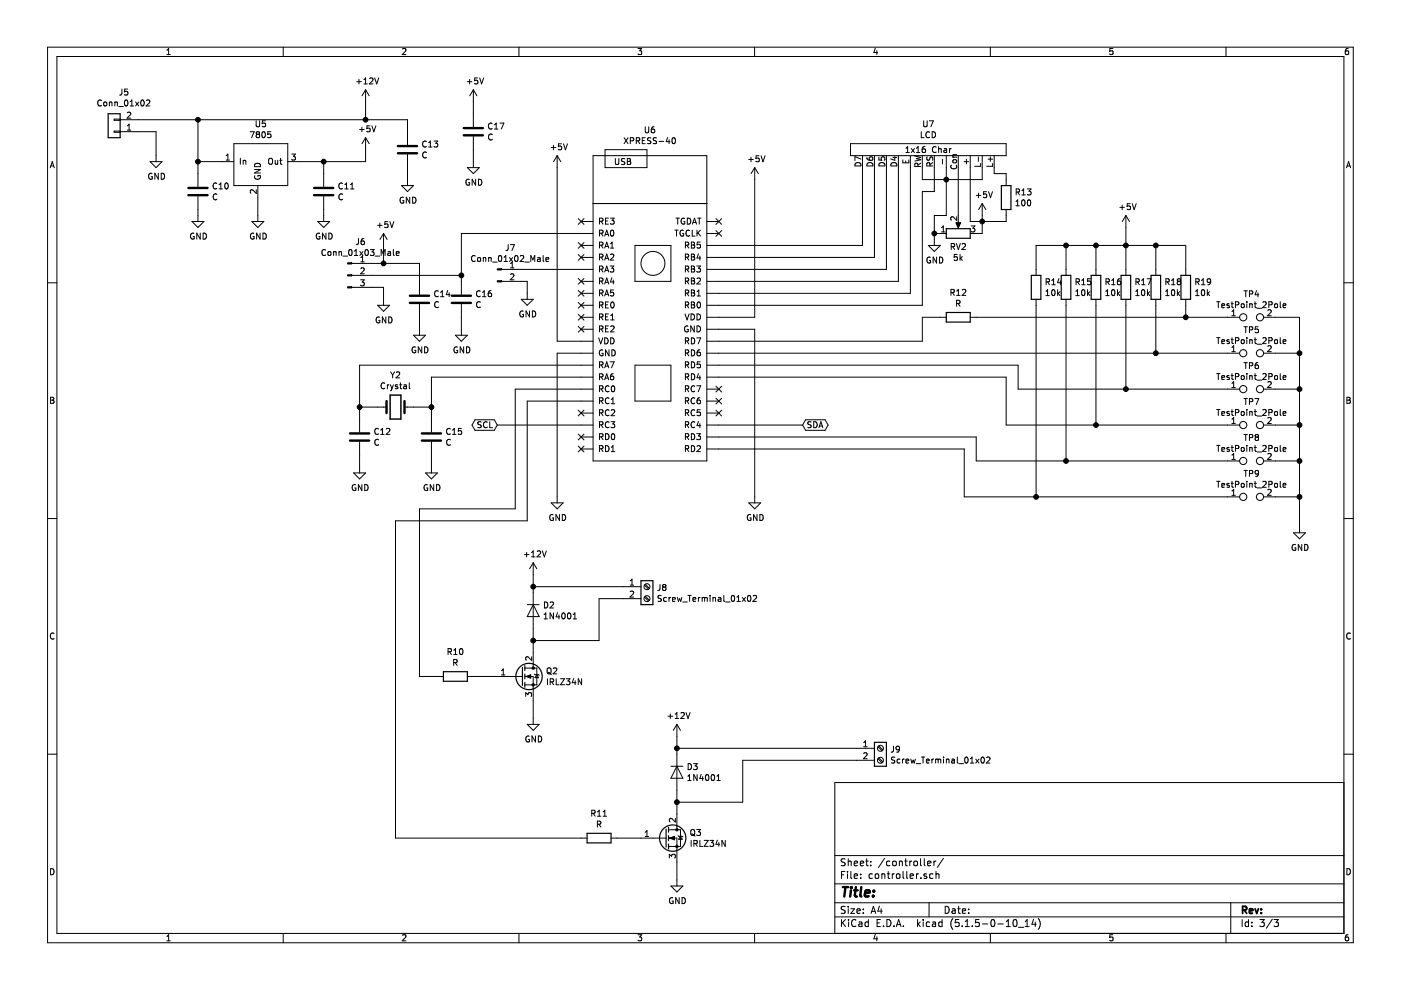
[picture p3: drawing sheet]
<svg xmlns="http://www.w3.org/2000/svg" width="297mm" height="210mm" viewBox="0 0 297 210" stroke-linecap="round" stroke-linejoin="round" font-family="sans-serif">
<path d="M.1 0h297v209.9h-297z" fill-rule="evenodd" fill="#fff" stroke="#fff" stroke-width=".21"/>
<g fill="none" stroke="#000" stroke-width=".21">
<path d="M10.1 10h276.8v189.9h-276.8zM12.1 12h272.8v185.9h-272.8zM25.9 18.9v.9l-.2 .3-.3 .1M27 18.9h-.5l-.1 .6 .5-.1 .2 .2v.3l-.2 .3-.5-.2M35.4 11.6h.7M35.4 10.6l.4-.3v1.3M60 10v2M75.6 17.3h1M76.1 16.8v1M77.2 16.9l.3-.4v1.3M77.2 17.8h.7M77.5 19v6.4"/>
<path d="M77.5 19l-.8 1.3M77.5 19l.8 1.3M78.4 16.7l.5-.2 .2 .4-.8 .9h.8M79.4 16.5l.5 1.3 .4-1.3M85.3 10.4l.5-.1 .3 .3-.8 1h.8M99.1 17.3h1M99.6 16.8v1M100.4 19v7.9M100.4 19l-.8 1.3M100.4 19l.7 1.3M101.3 16.5h-.6l-.1 .6 .2-.1 .4 .1 .1 .6-.2 .1-.5-.1M101.7 16.5l.4 1.3 .4-1.3"/>
<path d="M110 10v2M135.3 10.3h.8l-.5 .5 .4 .1v.5l-.2 .2-.5-.2M160 10v2M185.6 10.2l-.3 .9h.8M185.9 10.7v.9M210 10v2M235.9 10.3h-.6v.6l.6-.1v.6l-.1 .2-.5-.2M259.9 10v2M285.9 10.3h-.4l-.2 .3-.1 .7 .3 .3 .4-.2v-.6h-.4l-.3 .2M10.6 35.6l.5-1.3 .4 1.3M10.7 35.2h.7M21.5 21.3a.56 .56 0 0 0-.7 .1 .56 .56 0 0 0 0 .8l.3 .3 .4-.2"/>
<path d="M22.1 21.7l.3-.1 .3 .3-.2 .5-.5-.1zM23.2 21.8l.5-.1v.8M23.2 21.6v.9M24.2 25.3h1.3v.2h-1.3zM24.2 27.8h1.3v.3h-1.3zM24.4 21.8l.4-.1 .1 .8M24.4 21.6v.9M25.2 22.6h1M25.5 27.9h7.6v6.4M25.5 25.4h60.9v5.3M26.5 21.3l.2-.1a.67 .67 0 0 1 .4 .6 .67 .67 0 0 1-.4 .7l-.3-.5zM27 27.6h.7"/>
<path d="M27 26.7l.4-.4v1.3M27 23.9l.5-.1 .2 .3-.8 1h.8M27.6 22.5h.7M27.6 21.6l.4-.4v1.3M28.7 21.6l.7 .9M29.4 21.6l-.7 .9M30 21.3l.1-.1a.67 .67 0 0 1 .5 .6 .67 .67 0 0 1-.5 .7l-.3-.5zM31.1 21.3l.4-.1 .3 .4-.8 .9h.8M31.8 34.3h2.6l-1.3 1.2zM32.2 36.8a.59 .59 0 0 0-.7 .6 .59 .59 0 0 0 .7 .6l.1-.5h-.3M33.6 36.7v1.3l-.8-1.3v1.3M34.2 36.7a.64 .64 0 0 1 .7 .7 .64 .64 0 0 1-.7 .6z"/>
<path d="M42 34.3h7.6M42 25.4v14.2M46 38.9a.56 .56 0 0 0-.8 .5 .56 .56 0 0 0 .8 .5M46.4 39.1l.4-.3v1.3M47.8 38.9l.2-.1a.67 .67 0 0 1 .4 .6 .67 .67 0 0 1-.4 .7 .83 .83 0 0 1-.2-1.2zM47.9 33.9h.8M47.9 33l.4-.3v1.2M49.6 30.5h11.4v8.8h-11.4zM51 33.6v1.2M51.6 34v.8M51.6 34.1l.4-.1 .1 .8M53 27.9h.9l-.6 1.3"/>
<path d="M54 35.9h1.2l-1.2 .8h1.2M54 37.3a.57 .57 0 0 0 .6 .7 .57 .57 0 0 0 .5-.8h-.4v.3M54.1 34.7a.67 .67 0 0 1 .8 0 .67 .67 0 0 1 .3 .6h-1.2zM54.3 25.6v1.1l.3 .2 .3-.1 .1-.1v-1.1M54.6 28.5l-.3-.3 .3-.3 .4 .2v.3l-.2 .1M54.6 28.5l-.3 .2v.3l.3 .2 .3-.1 .1-.1v-.4l-.2-.1M54.6 28.5h.2M54.7 39.3v7.7M55.7 28.1l.1-.2a.67 .67 0 0 1 .5 .7 .67 .67 0 0 1-.5 .6l-.3-.5zM56.3 25.6h-.6l-.1 .6 .2-.1 .5 .1v.6l-.2 .1-.5-.1M57 33.7l.3-.1a.44 .44 0 0 1 .5 .4l-.1 .7-.4 .1-.3-.1zM57.4 27.9h-.6l-.1 .6 .2-.1 .5 .1v.6l-.2 .1-.5-.1"/>
<path d="M58.3 34l.1 .8 .5-.1M58.9 34v.8M59.3 34h.5M59.5 33.6v1.1l.3 .1M61.8 32.7h.8l-.4 .5 .4 .1v.4l-.2 .2-.6-.1M68.6 34.3v5.3M72.6 38.9a.56 .56 0 0 0-.8 .5 .56 .56 0 0 0 .8 .5M73.1 39.1l.4-.3v1.3M74.3 39.1l.4-.3v1.3M76.2 27.5h1M76.7 27v.9M77.5 29.2v5.1h-16.5"/>
<path d="M77.5 29.2l-.8 1.3M77.5 29.2l.8 1.3M78.4 26.7h-.6v.6l.1-.1h.5v.6l-.2 .1-.4-.1M78.9 26.7l.4 1.2 .4-1.2M85.1 39.3h2.6l-1.3 1.3zM86.4 32.7v6.6M90.4 30a.56 .56 0 0 0-.8 .5 .56 .56 0 0 0 .8 .5M90.4 32.3a.56 .56 0 0 0-.8 .5 .56 .56 0 0 0 .8 .6M90.9 30.3l.3-.4v1.3M90.9 31.2h.7M92 29.9h.8l-.4 .5 .3 .1 .1 .4-.2 .3-.6-.2M99.1 35.5h2.5l-1.2 1.3z"/>
<path d="M99.5 38.1a.59 .59 0 0 0-.7 .5 .59 .59 0 0 0 .7 .6l.1-.5h-.3M100.4 28.9v6.6M100.8 38v1.3l-.7-1.3v1.3M101.4 38a.64 .64 0 0 1 .8 .6 .64 .64 0 0 1-.8 .7zM104.3 26.2a.56 .56 0 0 0-.7 .5 .56 .56 0 0 0 .7 .5M104.4 28.5a.56 .56 0 0 0-.8 .5 .56 .56 0 0 0 .8 .5M104.8 27.4h.8M104.8 26.5l.4-.4v1.3M106 26.1h.8l-.5 1.3M116.9 31.3h.9M117.3 30.8v1M118.1 33l-.7 1.3"/>
<path d="M118.1 33v39.3h7.6M118.1 33l.8 1.3M119 30.5h-.6v.6l.2-.1h.4v.6l-.1 .2-.5-.2M119.5 30.5l.4 1.3 .4-1.3M125.7 33h24.2v64.7h-24.2zM128.3 31.7h8.9v3.8h-8.9zM130.5 33.6v1.1l.2 .2 .4-.1 .1-.1v-1.1M132.3 29.2l.9 1.3M132.5 33.7l-.5-.1-.3 .3 .2 .3 .5 .2v.4h-.7M133 33.6h.4l.3 .3-.3 .3 .3 .2-.1 .4-.6 .1zM133 34.2h.4M133.2 29.2l-.9 1.3"/>
<path d="M133.6 29.9l.7-.1v-.5l-.7-.1v1.3M134.9 29.9l.7-.1v-.5l-.7-.1v1.3M135.2 29.9l.4 .6M136.2 29.8h.4M136.8 29.2h-.6v1.3h.6M136.8 26.9v1l.3 .3 .3-.1 .1-.2v-1M138 29.3l-.5-.1-.2 .1 .1 .5 .5 .1 .1 .3-.2 .3-.5-.1M138.7 26.9h-.2a.79 .79 0 0 0-.2 1.3l.5-.2v-.5l-.5-.1-.2 .2M139.2 29.3l-.5-.1-.2 .1v.4l.6 .2 .1 .3-.2 .3-.5-.1M139.8 30h.9M141.6 29.1l-.3 .9h.7M141.9 29.6v.9"/>
<path d="M142.6 29.3l.2-.1a.67 .67 0 0 1 .4 .6 .67 .67 0 0 1-.4 .7l-.3-.5zM158.7 33.8h1M159.2 33.3v1M160 35.5v31.8h-10.1M160 35.5l-.7 1.3M160 35.5l.8 1.3M160.9 33h-.6v.6l.1-.1 .5 .1v.6l-.1 .1-.5-.1M161.4 33l.4 1.3 .4-1.3M180.3 30.5h33v2.5h-33zM181.3 34.7a.68 .68 0 0 1 .8-.2 .68 .68 0 0 1 .4 .7h-1.2zM182.5 33.7l-1.2-.5v.8M182.9 33v19h-33"/>
<path d="M183.8 33.4l.1 .4 .5 .2 .6-.1v-.5l-.2-.1-.4 .1-.1 .3 .2 .3M183.9 34.7a.68 .68 0 0 1 .7-.2 .68 .68 0 0 1 .5 .7h-1.3zM185.4 33v21.6h-35.5M186.3 33.3v.6l.6 .1-.1-.5 .3-.2h.3l.2 .2-.1 .5M186.4 34.7a.68 .68 0 0 1 .8-.2 .68 .68 0 0 1 .4 .7h-1.3zM187.9 33v24.1h-38M189 34.7a.68 .68 0 0 1 .7-.2 .68 .68 0 0 1 .4 .7h-1.2zM189.3 33.4h.8M189.7 33.2v.8l-.9-.3M190.5 33v26.7h-40.6M191.4 33.9v.6h1.3v-.6M192 34.1v.4"/>
<path d="M192.1 32.3h.7M192.1 31.4l.3-.3v1.2M193 33v29.2h-43.1M193.2 31.5l.7 .8M193.9 31.5l-.7 .8M194 33.1l1.2 .3-.9 .2 .9 .3-1.2 .3M194.3 32.3h.7M194.3 31.4l.4-.3v1.2M194.6 35.3v-.6h-.5l-.1 .6h1.2M195.2 34.6l-.6 .4M195.3 27.9v1.3h.6M195.6 33v5.1h12.6v-5.1"/>
<path d="M195.8 25.6v1.1l.3 .2 .3-.1 .2-.1v-1.1M196.1 31.1h-.2a.79 .79 0 0 0-.1 1.2l.4-.1v-.5l-.4-.1-.3 .2M196.6 33.3l-.1 .4 .1 .2h.5l.1-.5 .3-.1 .3 .2-.1 .5M197.1 25.6h.8l-.5 1.3M197.1 28.1a.56 .56 0 0 0-.8 .5 .56 .56 0 0 0 .8 .5M197.2 35.2l-.1-.7h-.5l-.1 .7h1.3M197.6 27.9a.64 .64 0 0 1 .8 .7 .64 .64 0 0 1-.8 .6zM197.8 34.5l-.6 .4M198.1 33v7.6h-2.5v24.1h-45.7M198.5 31.2a.56 .56 0 0 0-.8 .5 .56 .56 0 0 0 .8 .5M199 31.1v1.2M199 31.6h.5l.1 .7"/>
<path d="M199.8 33.8v1M200.2 31.6h.5v.7M200.6 33v12.7h-2.5v6.3M200.7 31.8l-.6 .2 .2 .3h.4M201.3 31.5v.8M201.7 31.5l-.4 .2M201.7 35a.58 .58 0 0 0 .5 .8 .58 .58 0 0 0 .6-.7l-.1-.1M202 33.3h.8M202.1 34l.5-.1 .2 .4-.2 .2h-.4l-.2-.2zM202.8 32.8h-.7v.5M203.2 33v15M204.4 34.3h1"/>
<path d="M204.9 33.8v1M205.7 33v14h7.6v-2.6M207.4 33.3v.9M207.9 34.7v.6h-1.3M209.5 33.7h1M210 33.3v.9M210.5 34.7v.6h-1.3M210.8 33v3.8h2.5v2.5M285.5 35.6l.4-1.3 .5 1.3M285.6 35.2h.6M10.1 60h2M40.7 47h2.5l-1.2 1.2z"/>
<path d="M41.1 49.5a.59 .59 0 0 0-.7 .6 .59 .59 0 0 0 .7 .5l.1-.4h-.3M42 41.6v5.4M42.5 49.4v1.3l-.8-1.3v1.3M43.1 49.4a.64 .64 0 0 1 .7 .7 .64 .64 0 0 1-.7 .6zM46 41.2a.56 .56 0 0 0-.8 .5 .56 .56 0 0 0 .8 .5M46.4 40.1h.8M53.4 47h2.5l-1.2 1.2zM53.8 49.5a.59 .59 0 0 0-.7 .6 .59 .59 0 0 0 .7 .5l.1-.4h-.3M54.3 40.2v.8l-.9-.8-.3 .3 .1 .5M55.1 49.4v1.3l-.7-1.3v1.3M55.8 49.4a.64 .64 0 0 1 .7 .7 .64 .64 0 0 1-.7 .6zM67.4 47h2.5l-1.3 1.2z"/>
<path d="M67.8 49.5a.59 .59 0 0 0-.8 .6 .59 .59 0 0 0 .8 .5v-.4h-.2M68.6 41.6v5.4M69 53a.58 .58 0 0 0-.8 .5 .58 .58 0 0 0 .8 .6v-.1M69.1 49.4v1.3l-.7-1.3v1.3M69.6 53.5l.1-.2 .4 .2-.1 .6-.4-.1zM69.7 49.4a.64 .64 0 0 1 .7 .7 .64 .64 0 0 1-.7 .6zM70.7 53.5l.5-.1 .1 .8M70.7 53.3v.9M71.9 53.3v.9M71.9 53.5l.5-.1v.8M72.6 41.2a.56 .56 0 0 0-.8 .5 .56 .56 0 0 0 .8 .5M72.7 54.3h1"/>
<path d="M73.1 40.1h.7M74 53l.2-.1a.69 .69 0 0 1 .5 .6 .69 .69 0 0 1-.5 .7l-.3-.5zM74.3 40.1h.7M74.6 58.4h23.2M74.6 55.8h14.3v6.6M75.1 54.2h.8M75.1 53.3l.4-.4v1.3M76 50.6v.9l-.2 .3-.3 .1M76.3 53.3l.7 .9M76.4 59.3h.8l-.4 .5 .4 .1v.5l-.2 .2-.6-.1M76.5 56.9l.5-.1 .2 .3-.8 1h.8M76.5 55.5h.7"/>
<path d="M76.5 54.6l.4-.4v1.3M77 53.3l-.7 .9M77.2 50.6h-.3a.79 .79 0 0 0-.1 1.3l.4-.1 .1-.5-.3-.2h-.2l-.3 .2M77.5 53l.2-.1a.67 .67 0 0 1 .4 .6 .67 .67 0 0 1-.4 .7l-.3-.5zM78.5 52.9h.8l-.4 .5 .3 .1 .1 .4-.2 .3-.6-.2M79.5 54.3h1M80 47.8h1M80.5 47.3v1M80.8 54.2v-1.3l.4 .9 .4-.9v1.3M81.3 49.5l.8 1.3M81.3 49.5l-.7 1.3M81.3 49.5v6.3"/>
<path d="M82.2 47h-.6v.6l.2-.1h.4v.6l-.1 .2-.5-.2M82.3 53.4h.4l.1 .8M82.7 47l.4 1.3 .4-1.3M82.8 53.6l-.6 .3 .1 .2h.5M83.4 52.9v1.1l.2 .2M84 53.7l.6-.1v-.2l-.4-.1-.2 .2 .1 .6h.5M85.5 41.9a.59 .59 0 0 0-.7 .6 .59 .59 0 0 0 .7 .5l.1-.5h-.2M86.9 41.8v1.3l-.8-1.3v1.3M87.5 41.8a.64 .64 0 0 1 .7 .6 .64 .64 0 0 1-.7 .7zM100.8 54.3a.58 .58 0 0 0-.8 .5 .58 .58 0 0 0 .7 .6l.1-.1M101.3 54.7l.2-.1 .4 .1-.1 .7-.5-.1zM102.5 54.7h.4l.1 .7"/>
<path d="M102.5 54.6v.8M103.6 54.7h.5v.7M103.6 54.6v.8M104.4 55.6h1M105.8 54.3l.2-.1a.69 .69 0 0 1 .4 .6 .69 .69 0 0 1-.4 .6l-.3-.4zM106.3 59.7h5.5v3.8M106.3 57.1h19.4M106.9 55.4h.7M106.9 54.5l.3-.3v1.2M107.7 51.9v.9l-.1 .3h-.3M108 54.6l.7 .8M108.2 58.2l.5-.1 .3 .3-.8 .9h.8"/>
<path d="M108.2 56.8h.8M108.2 55.9l.4-.4v1.3M108.2 51.9h.9l-.6 1.2M108.7 54.6l-.7 .8M109.2 54.3l.2-.1a.67 .67 0 0 1 .4 .6 .67 .67 0 0 1-.4 .6l-.3-.4zM110.3 54.3l.5-.1 .2 .3-.7 .9h.7M111.3 55.6h.9M112.5 55.4v-1.2l.5 .9 .4-.9v1.2M114 54.7h.5v.7M114.5 54.9l-.6 .2 .1 .3h.5M115.2 54.2v1.1l.1 .1M115.7 55l.7-.1-.1-.2-.4-.1-.2 .2 .1 .6h.5"/>
<path d="M122.6 46.4l1.2 1.2M122.6 51.4l1.2 1.2M122.6 54l1.2 1.2M122.6 59l1.2 1.3M123.2 59.7h2.5M123.2 52h2.5M123.2 54.6h2.5M123.2 47h2.5M123.8 54l-1.2 1.2M123.8 46.4l-1.2 1.2M123.8 51.4l-1.2 1.2M123.8 59l-1.2 1.3"/>
<path d="M125.7 43.2h24.2M125.7 49.5h-27.9v12.9M127.1 54.5l.7-.1v-.4l-.7-.1v1.2M127.1 59.6l.7-.1v-.4l-.7-.2v1.3M127.1 46.9l.7-.1v-.4l-.7-.1v1.2M127.1 49.5l.7-.2v-.4l-.7-.1v1.3M127.1 52l.7-.1v-.4l-.7-.2v1.3M127.1 57.1l.7-.1v-.5l-.7-.1v1.3M127.4 49.5l.5 .6M127.4 52l.5 .6M127.4 54.5l.5 .6M127.4 57.1l.5 .6"/>
<path d="M127.4 59.6l.5 .6M127.4 46.9l.5 .6M128.2 50.1l.4-1.3 .5 1.3M128.2 52.6l.4-1.3 .5 1.3M128.2 55.1l.4-1.2 .5 1.2M128.2 57.7l.4-1.3 .5 1.3M128.3 49.7h.6M128.3 52.2h.6M128.3 54.8h.6M128.3 57.3h.6M128.3 59.9h.6M128.4 46.9h.4"/>
<path d="M129 46.3h-.6v1.2h.6M129.4 56.4h.7l-.4 .5 .4 .1v.5l-.2 .2-.5-.2M129.4 51.7l.4-.4v1.3M129.4 54l.5-.1 .2 .3-.7 .9h.7M129.4 52.6h.7M129.4 46.3h.8l-.4 .4 .3 .2 .1 .4-.2 .2-.6-.1M129.6 48.9l.1-.1a.69 .69 0 0 1 .5 .6 .69 .69 0 0 1-.5 .7l-.3-.5zM129.7 58.9l-.3 .9h.8M130 59.4v.8M134.6 52h7.6v7.7h-7.6zM143.1 48.8h.7M143.3 46.3h.7"/>
<path d="M143.4 48.8v1.3M143.7 46.3v1.2M144.9 48.9a.59 .59 0 0 0-.7 .5 .59 .59 0 0 0 .7 .6l.1-.5h-.3M145.1 46.3a.57 .57 0 0 0-.7 .6 .57 .57 0 0 0 .8 .5v-.4h-.2M145.3 59.6h.6l.1-.5-.7-.2v1.3M145.3 52l.6-.1 .1-.4-.7-.2v1.3M145.3 54.5h.6l.1-.5-.7-.1v1.2M145.3 57.1l.6-.1 .1-.5-.7-.1v1.3M145.6 59.6l.4 .6M145.6 57.1l.4 .6M145.6 54.5l.4 .6M145.6 52l.4 .6"/>
<path d="M145.7 46.3a.64 .64 0 0 1 .8 .6 .64 .64 0 0 1-.8 .6zM146.2 48.9a.56 .56 0 0 0-.7 .1 .56 .56 0 0 0 0 .8l.3 .3 .4-.2M146.6 51.3l.6 .2v.3l-.2 .1 .3 .3-.1 .3-.6 .1zM146.6 53.9l.6 .1v.4l-.2 .1 .3 .2-.1 .4h-.6zM146.6 56.4l.6 .1v.4l-.2 .1 .3 .2-.1 .4-.6 .1zM146.6 58.9l.6 .2v.3l-.2 .2 .3 .2-.1 .4h-.6zM146.6 59.6h.4M146.6 57h.4M146.6 54.5h.4M146.6 51.9h.4M146.8 48.8v1.3h.6M146.8 47.5l.4-1.2 .5 1.2"/>
<path d="M146.9 47.2h.6M147.7 56.4h.8l-.4 .5 .4 .1v.5l-.2 .2-.6-.2M147.8 48.8v1.3M147.8 59.1l.5-.2 .2 .4-.8 .9h.8M147.9 46.3h.7M148 49.3l.5 .8M148.1 53.8l-.3 .9h.8M148.3 46.3v1.2M148.4 54.3v.8M148.5 51.3h-.6l-.1 .6 .2-.1 .5 .1v.6l-.2 .1-.5-.1M148.5 48.8l-.7 .7M149.9 49.5h2.5"/>
<path d="M149.9 47h2.5M151.8 48.9l1.2 1.2M151.8 46.4l1.2 1.2M153 48.9l-1.2 1.2M153 46.4l-1.2 1.2M196.8 52h2.6l-1.3 1.3zM197.2 54.6a.59 .59 0 0 0-.7 .6 .59 .59 0 0 0 .7 .5l.1-.5h-.2M198.1 49.5h2.5M198.6 54.5v1.3l-.8-1.3v1.3M199.2 54.5a.64 .64 0 0 1 .7 .6 .64 .64 0 0 1-.7 .7zM199.6 49.2h.8M199.6 48.3l.4-.4v1.3"/>
<path d="M201.7 52.3l.6-.1 .1-.1-.1-.3-.6-.2v1.3M202 52.3l.4 .6M202.8 51.6l.4 1.3 .4-1.3M202.8 45.9v.8l-.9-.8-.3 .3 .1 .5M202.9 53.9h-.6v.7l.5-.2 .2 .3v.3l-.2 .2-.5-.1M203.6 53.9v1.3M203.7 54.7l.3 .5M204 51.8l.5-.2 .2 .4-.8 .9h.8M204 54.4l-.4 .5M205.9 47.9h.8l-.4 .5 .3 .1 .1 .4-.3 .3-.5-.2M207 41.4h.9M207.5 40.9v1"/>
<path d="M208.2 43.2v6.3h-2.5M208.2 43.2l-.7 1.2M208.2 43.2l.8 1.2M209.2 40.6h-.6l-.1 .7 .2-.2 .4 .1 .1 .6-.2 .1-.5-.1M209.6 40.6l.4 1.3 .4-1.3M215.4 43.6h.7M215.4 42.7l.4-.3v1.2M215.5 40.7h.6v-.5l-.6-.1v1.2M215.8 40.7l.4 .6M216.6 40.4l.4-.3v1.2M216.6 41.3h.8M216.8 42.4h.1a.67 .67 0 0 1 .5 .6 .67 .67 0 0 1-.5 .6 .83 .83 0 0 1-.1-1.2z"/>
<path d="M217.8 40.1h.8l-.4 .4 .3 .2 .1 .4-.2 .2-.6-.1M217.9 42.5l.2-.1a.69 .69 0 0 1 .4 .6 .69 .69 0 0 1-.4 .6l-.3-.4zM219.7 58.4v-6.4h31.7v6.4M221.8 59.8l.6-.1 .1-.5-.7-.1v1.3M222.1 59.8l.4 .6M223 59.5l.4-.4v1.3M224.5 59l-.3 .9h.8M224.8 59.5v.9M226 52v6.4M228.1 59.8l.7-.1v-.5l-.7-.1v1.3M228.5 59.8l.4 .6M229.3 59.5l.4-.4v1.3"/>
<path d="M231.2 59.1h-.6v.6l.4-.1 .3 .2v.3l-.3 .3-.4-.2M232.4 52v6.4M234.5 59.8l.6-.1 .1-.5-.7-.1v1.3M234.8 59.8l.4 .6M235.7 59.5l.4-.4v1.3M237.4 44h1M237.5 59.1l-.4 .1-.2 .5 .1 .5 .5 .1 .1-.2-.1-.4-.3-.1-.3 .2M237.9 43.5v1M238.7 45.7l-.8 1.3M238.7 45.7v12.7M238.7 45.7l.8 1.3M239.6 43.2h-.6v.6l.1-.1h.5v.6l-.2 .2-.4-.2"/>
<path d="M240.1 43.2l.4 1.3 .4-1.3M240.8 59.8l.7-.1v-.5l-.7-.1v1.3M241.1 59.8l.5 .6M242 59.5l.4-.4v1.3M243.2 59.1h.8l-.5 1.3M245.1 52v6.4M247.2 59.8l.6-.1v-.5l-.6-.1v1.3M247.5 59.8l.4 .6M248.4 59.5l.4-.4v1.3M249.9 59.7h.2M249.9 59.7l-.3-.3 .3-.3h.2l.2 .3-.2 .3M249.9 59.7l-.3 .2 .1 .3 .2 .2 .3-.1 .1-.2v-.2l-.2-.2"/>
<path d="M253.5 59.8l.6-.1 .1-.5-.7-.1v1.3M253.8 59.8l.4 .6M254.7 59.5l.4-.4v1.3M256.7 59.7l-.3 .2-.3-.1-.1-.6 .4-.1 .3 .3-.1 .7-.2 .2-.3 .1M284.9 60h2M74.6 60.9h6.7v3.8M80 64.7h2.6l-1.3 1.3zM80.5 67.3a.59 .59 0 0 0-.8 .5 .59 .59 0 0 0 .8 .6v-.5h-.2M81.8 67.2v1.3l-.7-1.3v1.3M82.4 67.2a.64 .64 0 0 1 .7 .6 .64 .64 0 0 1-.7 .7zM82.8 78.8l.4 .7M83.2 79.5v.6"/>
<path d="M83.7 78.8l-.5 .7M84 79l.5-.2 .2 .4-.7 .9h.7M87.7 71.1h2.5l-1.3 1.2zM88.1 73.6a.59 .59 0 0 0-.7 .6 .59 .59 0 0 0 .7 .6v-.5h-.2M88.9 64.5v6.6M89.4 73.5v1.3l-.7-1.3v1.3M90 73.5a.64 .64 0 0 1 .7 .7 .64 .64 0 0 1-.7 .6zM92.9 61.8a.56 .56 0 0 0-.8 .5 .56 .56 0 0 0 .8 .5M92.9 64.1a.56 .56 0 0 0-.7 .5 .56 .56 0 0 0 .7 .5M93.4 62.9h.7M93.4 62l.4-.4v1.3M94.9 61.6l-.3 .9h.8"/>
<path d="M95.2 62.1v.8M96.6 71.1h2.5l-1.3 1.2zM97 73.6a.59 .59 0 0 0-.8 .6 .59 .59 0 0 0 .8 .6v-.5h-.2M97.8 64.5v6.6M98.3 73.5v1.3l-.7-1.3v1.3M98.9 73.5a.64 .64 0 0 1 .7 .7 .64 .64 0 0 1-.7 .6zM101.8 61.8a.56 .56 0 0 0-.8 .5 .56 .56 0 0 0 .8 .5M101.8 64.1a.56 .56 0 0 0-.8 .5 .56 .56 0 0 0 .8 .5M102.3 62.9h.7M102.3 62l.4-.4v1.3M104.1 61.6l-.4 .2-.2 .4 .1 .6 .5 .1 .1-.2-.1-.5-.3-.1-.3 .3M110.5 63.5h2.6l-1.3 1.2z"/>
<path d="M110.9 66a.59 .59 0 0 0-.7 .6 .59 .59 0 0 0 .7 .5l.1-.4h-.3M112.3 65.9v1.3l-.8-1.3v1.3M112.9 65.9a.64 .64 0 0 1 .7 .7 .64 .64 0 0 1-.7 .6zM122.6 61.6l1.2 1.2M122.6 64.1l1.2 1.2M122.6 66.7l1.2 1.2M122.6 69.2l1.2 1.2M123.2 69.8h2.5M123.2 62.2h2.5M123.2 64.7h2.5M123.2 67.3h2.5M123.8 69.2l-1.2 1.2"/>
<path d="M123.8 61.6l-1.2 1.2M123.8 64.1l-1.2 1.2M123.8 66.7l-1.2 1.2M125.7 74.9h-7.6v31.7M125.7 77.4h-49.5v14.2M125.7 80h-34.2v11.6M126.9 71.6l.5 1.3 .4-1.3M127.1 64.7l.7-.1v-.5l-.7-.1v1.3M127.1 62.1l.7-.1v-.4l-.7-.1v1.3M127.1 67.2l.7-.1v-.4l-.7-.1v1.2M127.1 69.8l.7-.1v-.5l-.7-.1v1.3M127.1 77.4l.7-.1v-.5l-.7-.1v1.3"/>
<path d="M127.1 79.9l.7-.1v-.4l-.7-.1v1.2M127.4 62.1l.5 .7M127.4 79.9l.5 .6M127.4 77.4l.5 .6M127.4 64.7l.5 .6M127.4 67.2l.5 .6M127.4 69.8l.5 .6M127.8 74.3a.57 .57 0 0 0-.7 .5 .57 .57 0 0 0 .8 .5v-.4h-.3M128.2 60.2l.4-1.3 .5 1.3M128.2 62.8l.4-1.3 .5 1.3M128.2 78l.4-1.3 .5 1.3M128.2 71.6a.64 .64 0 0 1 .7 .7 .64 .64 0 0 1-.7 .6z"/>
<path d="M128.3 62.4h.6M128.3 77.6h.6M128.4 64.6h.4M128.4 67.2h.4M128.4 69.7h.4M129 64h-.6v1.3h.6M129 66.6h-.6v1.2h.6M129 69.1h-.6v1.3h.6M129.1 74.2v1.2l-.7-1.2v1.2M129.4 76.7h.8l-.5 1.3M129.5 69.2l.5-.1 .2 .4-.8 .9h.8M129.5 71.6a.64 .64 0 0 1 .7 .7 .64 .64 0 0 1-.7 .6z"/>
<path d="M129.5 67.8h.7M129.5 66.9l.4-.3v1.2M129.6 64.1l.2-.1a.67 .67 0 0 1 .4 .7 .67 .67 0 0 1-.4 .6l-.3-.5zM129.7 74.2a.64 .64 0 0 1 .7 .6 .64 .64 0 0 1-.7 .6zM130 79.3h-.3l-.3 .5 .1 .6 .5 .1v-.7l-.3-.1-.3 .3M130.1 61.5h-.6l-.1 .6 .2-.1h.4l.1 .6-.2 .2-.5-.2M134.6 77.4h7.6v7.6h-7.6zM145.2 66.6l.5 1.2 .4-1.2M145.3 74.8h.6l.1-.5-.7-.1v1.2M145.3 62.1h.6l.1-.5-.7-.1v1.3M145.3 79.9h.6l.1-.5-.7-.1v1.2M145.3 77.4l.6-.1 .1-.5-.7-.1v1.3"/>
<path d="M145.3 64.7l.6-.1 .1-.5-.7-.1v1.3M145.3 72.3l.6-.1 .1-.4-.7-.2v1.3M145.6 64.7l.4 .6M145.6 62.1l.4 .7M145.6 79.9l.4 .6M145.6 77.4l.4 .6M145.6 74.8l.4 .6M145.6 72.3l.4 .6M145.8 69.2a.59 .59 0 0 0-.7 .5 .59 .59 0 0 0 .7 .6l.1-.5h-.2M146.5 66.6a.64 .64 0 0 1 .7 .6 .64 .64 0 0 1-.7 .6zM146.6 74.2a.64 .64 0 0 1 .7 .6 .64 .64 0 0 1-.7 .6zM146.6 64l.6 .1v.4l-.2 .1 .3 .3-.1 .3-.6 .1z"/>
<path d="M146.6 61.5l.6 .1v.4l-.2 .1 .3 .2-.1 .4-.6 .1zM146.6 79.3a.64 .64 0 0 1 .7 .6 .64 .64 0 0 1-.7 .6zM146.6 76.7a.64 .64 0 0 1 .7 .7 .64 .64 0 0 1-.7 .6zM146.6 71.6a.64 .64 0 0 1 .7 .7 .64 .64 0 0 1-.7 .6zM146.6 64.6h.4M146.6 62.1h.4M147.2 69.1v1.3l-.7-1.3v1.3M147.7 71.6h.9l-.6 1.3M147.8 69.1a.64 .64 0 0 1 .7 .6 .64 .64 0 0 1-.7 .7zM147.8 66.6a.64 .64 0 0 1 .7 .6 .64 .64 0 0 1-.7 .6zM147.8 62.8h.7M147.8 61.8l.4-.3v1.3"/>
<path d="M147.9 64.1l.2-.1a.67 .67 0 0 1 .4 .7 .67 .67 0 0 1-.4 .6l-.3-.5zM148.1 79.2l-.3 .9h.8M148.4 74.2h-.2a.79 .79 0 0 0-.2 1.2l.5-.1v-.5l-.5-.1-.2 .2M148.4 79.7v.8M148.5 76.7h-.6l-.1 .6 .2-.1 .5 .1v.6l-.2 .1-.5-.1M149.9 77.4h66v5.1h46.9M149.9 74.9h112.9M149.9 69.8h10.1v36.8M149.9 80h63.4v10.1h49.5M200.6 67.3h-5v5h-45.7M201.6 62h.6l.1-.5-.7-.1v1.2M201.9 62l.4 .6"/>
<path d="M202.8 61.7l.4-.3v1.2M202.8 62.6h.8M202.8 64.3l.7-.1v-.4l-.7-.1v1.2M203.1 64.3l.5 .6M204 61.5l.5-.1 .3 .3-.8 .9h.8M205.7 67.3h57.1M219.7 63.5v41.9M221.8 62.7h.7M221.8 61.8l.3-.4v1.3M223 60.4h.7M223.1 61.5l.2-.1a.69 .69 0 0 1 .4 .6 .69 .69 0 0 1-.4 .7l-.3-.5zM224.2 61.4v1.3"/>
<path d="M224.4 62.2l.3 .5M224.7 61.8l-.5 .5M226 63.5v34.2M228.1 62.7h.7M228.1 61.8l.4-.4v1.3M229.3 60.4h.8M229.4 61.5l.2-.1a.69 .69 0 0 1 .4 .6 .69 .69 0 0 1-.4 .7l-.3-.5zM230.6 61.4v1.3M230.7 62.2l.4 .5M231.1 61.8l-.5 .5M232.4 63.5v26.6M234.4 62.7h.8"/>
<path d="M234.4 61.8l.4-.4v1.3M235.7 60.4h.7M235.8 61.5l.2-.1a.69 .69 0 0 1 .4 .6 .69 .69 0 0 1-.4 .7l-.3-.5zM236.9 61.4v1.3M237.1 62.2l.3 .5M237.4 61.8l-.5 .5M238.7 63.5v19M240.8 62.7h.7M240.8 61.8l.3-.4v1.3M242 60.4h.8M242.1 61.5l.2-.1a.69 .69 0 0 1 .4 .6 .69 .69 0 0 1-.4 .7l-.3-.5zM243.3 61.4v1.3"/>
<path d="M243.4 62.2l.4 .5M243.8 61.8l-.5 .5M245.1 63.5v11.4M247.1 62.7h.8M247.1 61.8l.4-.4v1.3M248.4 60.4h.7M248.5 61.5l.2-.1a.69 .69 0 0 1 .4 .6 .69 .69 0 0 1-.4 .7l-.3-.5zM249.6 61.4v1.3M249.8 62.2l.3 .5M250.1 61.8l-.5 .5M251.4 63.5v3.8M253.5 62.7h.7"/>
<path d="M253.5 61.8l.3-.4v1.3M254.7 60.4h.8M254.9 61.5l.1-.1a.69 .69 0 0 1 .4 .6 .69 .69 0 0 1-.4 .7 .83 .83 0 0 1-.1-1.2zM256 61.4v1.3M256.1 62.2l.4 .5M256.5 61.8l-.5 .5M258 79.2h.7M258 71.6h.7M258 64h.7M258.3 64v1.2M258.3 71.6v1.3M258.3 79.2v1.3"/>
<path d="M259 72.4l.7-.1-.1-.2-.4-.1-.2 .2 .1 .6h.5M259 64.8l.7-.1-.1-.2-.4-.1-.2 .2 .1 .6h.5M260.6 72.1l-.3-.1-.2 .2 .1 .2 .4 .1v.3h-.5M260.6 64.5l-.3-.1-.2 .2 .1 .2 .4 .1v.3h-.5M260.6 79.7l-.3-.1-.2 .2 .1 .2 .4 .1v.3h-.5M261 79.6h.5M261 72h.5M261 64.4h.5M261.2 66l.4-.3v1.2M261.2 73.6l.4-.3v1.3M261.2 74.6h.7M261.2 66.9h.7"/>
<path d="M261.2 71.6v1.1l.3 .2M261.2 64v1.1l.3 .1M261.2 79.2v1.1l.3 .2M261.9 64.6h.6l.2-.2-.1-.3-.7-.1v1.2M261.9 72.2h.6l.2-.2-.1-.3-.7-.1v1.3M261.9 79.9l.6-.1 .2-.2-.1-.3-.7-.1v1.3M263.3 72.1l.3-.1 .2 .2-.1 .6-.5-.1zM263.3 64.5l.3-.1 .2 .2-.1 .6-.5-.1zM263.3 79.7l.3-.1 .2 .3-.1 .5-.5-.1zM263.7 76.9h.8M263.7 69.3h.8M263.7 61.7h.8"/>
<path d="M264.1 61.7v1.2M264.1 69.3v1.2M264.1 76.9v1.3M264.3 64v.1M264.3 64.4v.8M264.3 71.6v.1M264.3 72v.9M264.3 79.2v.1M264.3 79.6v.9M264.9 62.3l.7-.1v-.4l-.7-.1v1.2M264.9 69.9l.7-.1v-.4l-.7-.1v1.2M264.9 77.6l.7-.1v-.5l-.7-.1v1.3"/>
<path d="M265 64.4v.8M265 72v.9M265 79.6v.9M265 64.5h.4l.1 .7M265 72.1h.4l.1 .8M265 79.8l.4-.1 .1 .8M265.9 79.6h.5M265.9 72h.5M265.9 64.4h.5M266.1 71.6v1.1l.3 .2M266.1 64v1.1l.3 .1M266.1 79.2v1.1l.3 .2"/>
<path d="M266.4 61.6l-.3 .9h.8M266.5 73h1M266.5 65.4h1M266.7 76.9h-.2a.79 .79 0 0 0-.1 1.3l.3-.1 .1-.5-.2-.2h-.2l-.3 .2M266.7 62.1v.8M266.8 69.3h-.6l-.1 .6 .5-.1 .2 .2v.3l-.2 .2-.5-.1M267.8 71.7l.4-.1 .3 .3-.8 1h.8M267.8 64.1l.4-.1 .3 .3-.8 .9h.8M267.8 79.3l.4-.1 .3 .4-.8 .9h.8M267.9 74.9h7.6M267.9 67.3h7.6v45.7M268.8 65.8l.5-.1 .2 .3-.8 .9h.8"/>
<path d="M268.8 73.4l.5-.1 .2 .3-.8 1h.8M269 64.6l.7-.1v-.4l-.7-.1v1.2M269 72.2l.7-.1v-.4l-.7-.1v1.3M269 79.9l.7-.1v-.5l-.7-.1v1.3M270.3 72.1h.5v.7l-.3 .1-.3-.3zM270.3 79.7l.5 .1v.6l-.3 .1-.3-.3zM270.3 64.5h.5v.7h-.3l-.3-.2zM271.4 64v1.1l.2 .1M271.4 71.6v1.1l.2 .2M271.4 79.2v1.1l.2 .2M272 64.8l.6-.1v-.2l-.4-.1-.2 .2 .1 .6h.5M272 72.4l.6-.1v-.2l-.4-.1-.2 .2 .1 .6h.5"/>
<path d="M10.7 84.2h.5l.2 .3-.2 .3 .3 .3-.3 .4h-.5zM10.7 84.8h.5M76.2 86.3h5.8M76.2 93.7v6.6M80.2 91a.56 .56 0 0 0-.8 .5 .56 .56 0 0 0 .8 .5M80.3 93.3a.56 .56 0 0 0-.8 .5 .56 .56 0 0 0 .8 .5M80.7 91.2l.4-.4v1.3M80.7 92.1h.7M81.6 81.3a.56 .56 0 0 0-.8 .5 .56 .56 0 0 0 .8 .5M81.9 91l.5-.2 .3 .4-.8 .9h.8M82.1 81.6v.8M82.5 81.6l-.4 .2"/>
<path d="M82.8 81.6l.3 .8M83.1 82.4l-.3 .5M83.4 81.6l-.3 .8M84.3 81.6h-.3l-.2 .2 .1 .1 .4 .2v.3h-.5M84.7 81.6h.5M84.9 81.2v1l.3 .2M85.6 81.6h.5l.1 .8M85.8 86.3h5.7M86.2 81.9l-.6 .2v.3h.6M86.8 81.2v1l.2 .2M91.5 93.7v6.6M95.5 91a.56 .56 0 0 0-.8 .5 .56 .56 0 0 0 .8 .5"/>
<path d="M95.5 93.3a.56 .56 0 0 0-.8 .5 .56 .56 0 0 0 .8 .5M95.9 92.1h.8M95.9 91.2l.4-.4v1.3M97.8 90.8h-.6v.6l.4-.1 .3 .3v.3l-.3 .2-.4-.1M100.7 89h4.1l.6 1.1-.6 1.1h-4.1l-.6-1.1zM102 89.5l-.5-.1-.2 .1v.4l.6 .2 .1 .3-.2 .3-.5-.1M103.3 89.5a.56 .56 0 0 0-.7 .1 .56 .56 0 0 0 0 .8l.3 .3 .4-.1M103.8 89.4v1.3h.6M105.4 90.1h20.3M122.6 87l1.2 1.2M122.6 92l1.2 1.3M122.6 94.6l1.2 1.2"/>
<path d="M123.2 87.6h2.5M123.2 92.7h2.5M123.2 95.2h2.5M123.8 87l-1.2 1.2M123.8 92l-1.2 1.3M123.8 94.6l-1.2 1.2M125.7 85h-13.9v25.4h-27.9v67.3h40.6M125.7 82.5h-16.5v25.4h-20.3v35.5h5.1M127.1 82.5l.7-.1v-.5l-.7-.1v1.3M127.1 85l.7-.1v-.4l-.7-.2v1.3M127.1 87.5l.7-.1v-.4l-.7-.1v1.2M127.1 90.1l.7-.1v-.5l-.7-.1v1.3"/>
<path d="M127.1 92.6l.7-.1v-.4l-.7-.2v1.3M127.1 95.1l.7-.1v-.4l-.7-.1v1.3M127.4 82.5l.5 .6M127.4 85l.5 .6M127.4 87.5l.5 .6M127.4 90.1l.5 .6M127.4 92.6l.5 .6M127.4 95.1l.5 .7M128.2 80.5l.4-1.2 .5 1.2M128.3 80.2h.6M128.4 91.9a.64 .64 0 0 1 .7 .7 .64 .64 0 0 1-.7 .6zM128.4 94.5a.64 .64 0 0 1 .7 .6 .64 .64 0 0 1-.7 .7z"/>
<path d="M129.1 81.9a.56 .56 0 0 0-.8 .5 .56 .56 0 0 0 .8 .5M129.1 84.5a.56 .56 0 0 0-.8 .5 .56 .56 0 0 0 .8 .5M129.1 87a.56 .56 0 0 0-.8 .5 .56 .56 0 0 0 .8 .5M129.1 89.5a.56 .56 0 0 0-.8 .5 .56 .56 0 0 0 .8 .6M129.6 89.4h.7l-.4 .5 .4 .1v.4l-.2 .3-.5-.1M129.6 87l.5-.1 .2 .3-.7 .9h.7M129.6 85.6h.7M129.6 84.7l.4-.4v1.3M129.6 94.8l.4-.3v1.3M129.6 95.8h.7M129.7 81.9l.2-.1a.67 .67 0 0 1 .5 .6 .67 .67 0 0 1-.5 .7l-.3-.5zM129.7 92.1l.2-.2a.67 .67 0 0 1 .5 .7 .67 .67 0 0 1-.5 .6l-.3-.5z"/>
<path d="M145.3 95.1h.6l.1-.5-.7-.1v1.3M145.3 82.5l.6-.1 .1-.5-.7-.1v1.3M145.3 85l.6-.1 .1-.4-.7-.2v1.3M145.3 87.5h.6l.1-.5-.7-.1v1.2M145.3 90.1l.6-.1 .1-.5-.7-.1v1.3M145.3 92.6h.6l.1-.5-.7-.2v1.3M145.6 90.1l.4 .6M145.6 87.5l.4 .6M145.6 85l.4 .6M145.6 82.5l.4 .6M145.6 95.1l.4 .7M145.6 92.6l.4 .6"/>
<path d="M146.6 91.9a.64 .64 0 0 1 .7 .7 .64 .64 0 0 1-.7 .6zM146.6 94.5a.64 .64 0 0 1 .7 .6 .64 .64 0 0 1-.7 .7zM147.3 81.9a.56 .56 0 0 0-.8 .5 .56 .56 0 0 0 .8 .5M147.3 84.5a.56 .56 0 0 0-.8 .5 .56 .56 0 0 0 .8 .5M147.3 87a.56 .56 0 0 0-.8 .5 .56 .56 0 0 0 .8 .5M147.3 89.5a.56 .56 0 0 0-.8 .5 .56 .56 0 0 0 .8 .6M147.7 91.9h.8l-.4 .5 .4 .2v.5l-.2 .1-.6-.1M147.7 81.8h.9l-.6 1.3M147.8 94.6l.5-.1 .2 .3-.8 1h.8M148.1 89.4l-.3 .8h.8M148.4 84.3h-.2a.79 .79 0 0 0-.2 1.3l.5-.1v-.6l-.5-.1-.2 .3M148.4 89.8v.9"/>
<path d="M148.5 86.9h-.6l-.1 .6 .2-.1 .5 .1v.5l-.2 .1-.5-.1M149.9 85h2.5M149.9 92.7h57.1v5h55.8M149.9 82.5h2.5M149.9 87.6h2.5M149.9 90.1h20.3M149.9 95.2h54.5v10.2h58.4M151.8 87l1.2 1.2M151.8 84.4l1.2 1.3M151.8 81.9l1.2 1.2M153 87l-1.2 1.2M153 84.4l-1.2 1.3"/>
<path d="M153 81.9l-1.2 1.2M170.8 89h4.1l.7 1.1-.7 1.1h-4.1l-.6-1.1zM172 89.5l-.5-.1-.2 .1v.4l.6 .2 .1 .3-.3 .3-.4-.1M172.5 89.4a.64 .64 0 0 1 .8 .6 .64 .64 0 0 1-.8 .7zM173.6 90.7l.5-1.3 .4 1.3M173.7 90.3h.6M258 94.4h.7M258 86.8h.7M258.3 86.8v1.3M258.3 94.4v1.3M259 80l.7-.1-.1-.2-.4-.1-.2 .2 .1 .6h.5M259 87.7l.7-.1-.1-.3h-.4l-.2 .1 .1 .6h.5"/>
<path d="M259 95.3l.7-.1-.1-.3h-.4l-.2 .1 .1 .7h.5M260.6 87.3h-.3l-.2 .1 .1 .2 .4 .1v.3h-.5M260.6 94.9h-.3l-.2 .1 .1 .2 .4 .1v.4h-.5M261 94.9h.5M261 87.3h.5M261.2 81.3l.4-.4v1.3M261.2 88.9l.4-.4v1.3M261.2 96.5l.4-.4v1.3M261.2 97.4h.7M261.2 89.8h.7M261.2 82.2h.7M261.2 86.8v1.1l.3 .2"/>
<path d="M261.2 94.4v1.1l.3 .2M261.9 87.5l.6-.1 .2-.1-.1-.4-.7-.1v1.3M261.9 95.1l.6-.1 .2-.1-.1-.3-.7-.2v1.3M263.3 94.9h.3l.2 .2-.1 .6-.5-.1zM263.3 87.3h.3l.2 .2-.1 .5h-.5zM263.7 99.7h.8M263.7 92.1h.8M263.7 84.5h.8M264.1 84.5v1.3M264.1 92.1v1.3M264.1 99.7v1.3M264.3 86.8v.1"/>
<path d="M264.3 87.3v.8M264.3 94.4v.2M264.3 94.9v.8M264.9 85.2l.7-.1v-.5l-.7-.1v1.3M264.9 92.8l.7-.1v-.4l-.7-.2v1.3M265 87.3v.8M265 94.9v.8M265 87.4l.4-.1 .1 .8M265 95l.4-.1 .1 .8M265.9 94.9h.5M265.9 87.3h.5M266.1 84.5h.8l-.5 1.3"/>
<path d="M266.1 86.8v1.1l.3 .2M266.1 94.4v1.1l.3 .2M266.4 92.7l-.3-.3 .3-.3h.2l.2 .3-.2 .3M266.4 92.7l-.3 .2v.3l.3 .2 .3-.1 .1-.1v-.3l-.2-.2M266.4 92.7h.2M266.5 95.8h1M266.5 88.2h1M266.5 80.6h1M267.8 86.9l.4-.1 .3 .4-.8 .9h.8M267.8 94.6l.4-.2 .3 .4-.8 .9h.8M267.9 97.7h7.6M267.9 82.5h7.6"/>
<path d="M267.9 90.1h7.6M268.8 81l.5-.1 .2 .4-.8 .9h.8M268.8 88.6l.5-.1 .2 .4-.8 .9h.8M268.8 96.3l.5-.2 .2 .4-.8 .9h.8M269 87.5l.7-.1v-.5l-.7-.1v1.3M269 95.1l.7-.1v-.4l-.7-.2v1.3M270.3 87.3l.5 .1v.6l-.3 .1-.3-.2zM270.3 94.9l.5 .1v.7h-.3l-.3-.2zM271.4 86.8v1.1l.2 .2M271.4 94.4v1.1l.2 .2M272 80l.6-.1v-.2l-.4-.1-.2 .2 .1 .6h.5M272 87.7l.6-.1v-.3h-.4l-.2 .1 .1 .6h.5"/>
<path d="M272 95.3l.6-.1v-.3h-.4l-.2 .1 .1 .7h.5M285.6 84.2h.4l.3 .3-.3 .3 .3 .3-.2 .4h-.5zM285.6 84.8h.4M10.1 109.9h2M75 100.3h2.5l-1.3 1.2zM75.4 102.8a.59 .59 0 0 0-.7 .6 .59 .59 0 0 0 .7 .6l.1-.5h-.3M76.7 102.7v1.3l-.7-1.3v1.3M77.3 102.7a.64 .64 0 0 1 .7 .7 .64 .64 0 0 1-.7 .6zM90.2 100.3h2.5l-1.2 1.2zM90.6 102.8a.59 .59 0 0 0-.7 .6 .59 .59 0 0 0 .7 .6l.1-.5h-.3M92 102.7v1.3l-.8-1.3v1.3M92.6 102.7a.64 .64 0 0 1 .7 .7 .64 .64 0 0 1-.7 .6z"/>
<path d="M111.2 117.6h1M111.7 117.1v1M112.7 117.2l.4-.4v1.3M112.7 118.1h.7M113.1 119.3v22.4M113.1 119.3l-.8 1.3M113.1 119.3l.7 1.3M113.9 116.9l.5-.1 .2 .4-.8 .9h.8M115 116.8l.4 1.3 .4-1.3M116.9 106.6h2.5l-1.3 1.3zM117.3 109.2a.59 .59 0 0 0-.8 .5 .59 .59 0 0 0 .8 .6v-.5h-.2M118.6 109.1v1.3l-.7-1.3v1.3"/>
<path d="M119.2 109.1a.64 .64 0 0 1 .7 .6 .64 .64 0 0 1-.7 .7zM158.7 106.6h2.6l-1.3 1.3zM159.2 109.2a.59 .59 0 0 0-.8 .5 .59 .59 0 0 0 .8 .6v-.5h-.2M160.5 109.1v1.3l-.7-1.3v1.3M161.1 109.1a.64 .64 0 0 1 .7 .6 .64 .64 0 0 1-.7 .7zM258 102.1h.7M258.3 102.1v1.2M259 102.9l.7-.1-.1-.3h-.4l-.2 .2 .1 .6h.5M260.6 102.5h-.3l-.2 .2 .1 .1 .4 .2v.3h-.5M261 102.5h.5M261.2 105h.7M261.2 104.1l.4-.3v1.2"/>
<path d="M261.2 102.1v1l.3 .2M261.9 102.7h.6l.2-.2-.1-.3-.7-.1v1.2M263.3 102.5h.3l.2 .2-.1 .6-.5-.1zM264.3 102.1v.1M264.3 102.5v.8M264.9 100.4l.7-.1v-.4l-.7-.2v1.3M265 102.6l.4-.1 .1 .8M265 102.5v.8M265.9 102.5h.5M266.1 102.1v1l.3 .2M266.5 103.4h1M266.8 100.3l-.2 .2h-.4l-.1-.2 .1-.4 .4-.2 .2 .3-.1 .9-.5 .1"/>
<path d="M267.8 102.2l.4-.1 .3 .3-.8 .9h.8M267.9 105.4h7.6M268.8 103.9l.5-.1 .2 .3-.8 .9h.8M269 102.7l.7-.1v-.4l-.7-.1v1.2M270.3 102.5l.5 .1v.7h-.3l-.3-.2zM271.4 102.1v1l.2 .2M272 102.9l.6-.1v-.3h-.4l-.2 .2 .1 .6h.5M274.2 113h2.6l-1.3 1.2zM274.7 115.5a.59 .59 0 0 0-.8 .6 .59 .59 0 0 0 .8 .5v-.4h-.2M276 115.4v1.3l-.7-1.3v1.3M276.6 115.4a.64 .64 0 0 1 .7 .7 .64 .64 0 0 1-.7 .6zM284.9 109.9h2"/>
<path d="M11.5 134.3a.58 .58 0 0 0-.8 .5 .58 .58 0 0 0 .8 .6M95 138.2l.6-.1 .1-.5-.7-.1v1.3M95.3 138.2l.4 .6M96.2 137.9l.4-.4v1.3M96.2 138.8h.7M97.5 137.6l.2-.1a.67 .67 0 0 1 .5 .6 .67 .67 0 0 1-.5 .7l-.3-.5zM111.8 128.2h2.5M112.7 139.2v.8l-.9-.8-.3 .3 .1 .5M113.1 128.2l1.2 2.5h-2.5zM113.1 124.4h22.8M115.4 131.2h.7M115.4 130.3l.3-.4v1.3"/>
<path d="M115.4 127.6a.64 .64 0 0 1 .8 .7 .64 .64 0 0 1-.8 .6zM116.6 127.8l.5-.2 .3 .4-.8 .9h.8M117.3 129.9v1.3l-.7-1.3v1.3M118.2 129.9l-.3 .9h.8M118.5 130.4v.8M119.2 130.1l.2-.2a.67 .67 0 0 1 .4 .7 .67 .67 0 0 1-.4 .6l-.3-.5zM120.4 130.1l.2-.2a.67 .67 0 0 1 .5 .7 .67 .67 0 0 1-.5 .6l-.3-.5zM121.5 130.3l.4-.4v1.3M121.5 131.2h.7M133.6 125.5l.5-.2 .2 .4-.7 .9h.7M133.6 124.1h.7M133.6 123.1l.4-.3v1.3"/>
<path d="M135.9 126.9h-8.9v8.9h-13.9M136.6 126.6l.9 .8M136.6 124.1l.9 .8M136.8 126.4l.9 .9M136.8 123.9l.9 .8M139.9 123.9v.9l-.1 .4h-.3M140.2 126.3l-.5-.1-.1 .2v.4l.6 .2v.3l-.2 .2h-.5M140.7 124.5l-.2 .2v.3l.2 .2h.4l.1-.2v-.3l-.3-.2M140.7 124.5l-.2-.3 .2-.3h.2l.3 .3-.3 .3M140.7 124.5h.2M141.3 126.7h-.4l-.2 .2 .1 .6h.5M141.8 126.7v.8"/>
<path d="M142.2 126.7l-.4 .2M142.6 127.1l.6-.1-.1-.3h-.3l-.2 .2v.6h.5M143.6 126.7l.2 .8 .3-.6 .2 .6 .3-.8M144.8 127.6h.9M145.8 126.2h.8M146.2 126.2v1.3M146.9 127.1l.6-.1v-.3h-.4l-.2 .2 .1 .6h.5M148.1 126.7v.8M148.4 126.7l-.3 .2M148.9 126.8l.3-.1 .2 .2M148.9 126.7v.8M149.4 126.9l.2-.2h.3l.1 .8"/>
<path d="M149.4 126.9v.6M150.5 126.2v.2M150.5 126.7v.8M151.2 126.8l.4-.1 .1 .8M151.2 126.7v.8M152.3 126.7h.5l.1 .8M152.9 127l-.7 .2 .1 .3h.6M153.5 126.2v1.1l.1 .2M153.8 127.6h1M155.1 126.4l.2-.2a.67 .67 0 0 1 .5 .7 .67 .67 0 0 1-.5 .6l-.3-.5zM156.2 127.5h.8M156.2 126.6l.4-.4v1.3"/>
<path d="M157.4 126.7l.7 .8M158.1 126.7l-.7 .8M158.6 126.4l.2-.2a.67 .67 0 0 1 .4 .7 .67 .67 0 0 1-.4 .6l-.3-.5zM159.7 126.4l.5-.2 .2 .4-.8 .9h.8M286.3 134.3a.58 .58 0 0 0-.8 .5 .58 .58 0 0 0 .8 .6M10.1 159.9h2M96.2 140.5l.7-.1v-.4l-.7-.2v1.3M96.5 140.5l.4 .6M99.1 143.4h11.7M106.3 143.1h.8M106.3 142.2l.4-.4v1.3M111.3 143.4h1.8v10.2"/>
<path d="M111.3 141.7h2.5v3.5h-2.5M111.5 147.6v-.7l.4 .4 .2-.4h.4l.2 .2-.1 .5M111.8 153.6h2.5l-1.2 1.3zM112.2 156.1a.59 .59 0 0 0-.7 .6 .59 .59 0 0 0 .7 .6l.1-.5h-.3M113.3 142.9l1 .3M113.5 156v1.3l-.7-1.3v1.3M113.8 143l.4 .7h-.8zM114.1 156a.64 .64 0 0 1 .8 .7 .64 .64 0 0 1-.8 .6zM116 141.8l.3-.2a.44 .44 0 0 1 .5 .4v.7l-.5 .2-.3-.2zM116.1 143.9v1.3M116.2 142.6l.7 .4M116.7 144.6l.6-.1v-.5l-.6-.1v1.3"/>
<path d="M117 144.6l.4 .6M117.3 141.7l.5-.1 .3 .4-.8 .9h.8M117.9 143.9v1.3h.6M118.8 143.9h.9l-.9 1.3h.9M120.1 143.9h.7l-.4 .5 .4 .1v.5l-.2 .2-.5-.1M121.6 143.9l-.3 .8h.8M121.9 144.3v.9M123.3 143.9v1.3l-.7-1.3v1.3M141.6 151.9h1M142.1 151.4v.9M143.2 151.4l.3-.3v1.2M143.2 152.3h.7"/>
<path d="M143.5 153.6v22.3M143.5 153.6l-.7 1.3M143.5 153.6l.8 1.3M143.5 158.7h41.9M144.4 151.2l.5-.1 .2 .3-.8 .9h.8M145.4 151.1l.5 1.2 .4-1.2M183.1 158.3h.8M183.1 157.4l.4-.3v1.2M183.1 159.7l.5-.1 .3 .4-.8 .9h.8M186.1 158.3l.9 .9M186.3 158.2l.9 .8M189.4 158.2v.9l-.1 .3-.3 .1"/>
<path d="M190.7 158.8l-.2 .2-.4-.1-.1-.1v-.5l.5-.1 .2 .3-.2 .8-.4 .2M284.9 159.9h2M125.5 172.4h.6v-.5l-.6-.1v1.3M125.8 172.4l.4 .7M126.7 172.1l.3-.3v1.3M126.7 173.1h.7M126.7 174.8l.6-.1v-.5l-.6-.1v1.3M127 174.8l.4 .6M127.9 172.1l.3-.3v1.3M127.9 173.1h.7M129.6 177.7h11.6M136.8 176.5l.4-.4v1.3"/>
<path d="M136.8 177.4h.7M141.7 177.7h1.8v10.2M141.7 175.9h2.6v3.6h-2.6M142.2 162.5h2.6M143.2 173.5v.8l-.9-.8-.4 .3 .1 .4M143.5 162.5l1.3 2.5h-2.6zM143.8 177.2l1 .2M144.3 177.3l.4 .7h-.8zM145.8 164.6l.4-.4v1.3M145.8 165.5h.7M145.9 161.9a.64 .64 0 0 1 .7 .6 .64 .64 0 0 1-.7 .7zM146.5 176l.3-.1a.44 .44 0 0 1 .5 .4l-.1 .7-.4 .1-.3-.1z"/>
<path d="M146.5 178.2v1.3M146.7 176.8l.7 .5M147 161.9h.8l-.4 .5 .4 .1v.5l-.2 .2-.6-.1M147.1 178.8l.7-.1v-.4l-.7-.1v1.3M147.4 178.8l.5 .7M147.7 175.9h.8l-.4 .5 .4 .1v.5l-.2 .1-.6-.1M147.8 164.2v1.3l-.7-1.3v1.3M148.4 178.2v1.3h.6M148.7 164.2l-.3 .9h.7M149 164.7v.8M149.3 178.2h.9l-.9 1.3h.9M149.7 164.3l.2-.1a.67 .67 0 0 1 .4 .7 .67 .67 0 0 1-.4 .6l-.3-.5z"/>
<path d="M150.5 178.2h.8l-.4 .5 .3 .1 .1 .4-.2 .3-.6-.2M150.9 164.3l.2-.1a.67 .67 0 0 1 .4 .7 .67 .67 0 0 1-.4 .6l-.3-.5zM152 165.5h.7M152 164.6l.3-.4v1.3M152.1 178.1l-.3 .9h.8M152.4 178.6v.9M153.8 178.2v1.3l-.7-1.3v1.3M185.4 161.2h-27.9v8.9h-14M186.1 160.9l.9 .8M186.3 160.7l.9 .8M189.7 160.6l-.5-.1-.1 .1v.5l.6 .2v.3l-.2 .2-.5-.1M190.8 161l-.3-.1-.3 .3 .1 .5h.5"/>
<path d="M191.3 160.9v.9M191.7 160.9l-.4 .3M192.1 161.4l.6-.2-.1-.2-.3-.1-.2 .2v.6h.5M193.1 160.9l.2 .9 .3-.6 .2 .6 .3-.9M194.3 161.9h.9M195.4 160.5h.7M195.7 160.5v1.3M196.4 161.4l.6-.2v-.2l-.4-.1-.2 .2 .1 .6h.5M197.6 160.9v.9M197.9 160.9l-.3 .3M198.4 160.9v.9M198.4 161.1l.3-.2 .2 .2"/>
<path d="M198.9 161.1l.2-.2 .3 .1 .1 .8M198.9 161.1v.7M200 160.5v.1M200 160.9v.9M200.7 161.1l.4-.1 .1 .8M200.7 160.9v.9M201.8 161h.5l.1 .8M202.4 161.2l-.7 .3 .1 .2h.6M203 160.5v1.1l.1 .2M203.3 161.9h1M204.6 160.6l.2-.1a.67 .67 0 0 1 .5 .6 .67 .67 0 0 1-.5 .7l-.3-.5zM205.7 161.8h.8"/>
<path d="M205.7 160.9l.4-.4v1.3M206.9 160.9l.7 .9M207.6 160.9l-.7 .9M208.1 160.6l.2-.1a.67 .67 0 0 1 .4 .6 .67 .67 0 0 1-.4 .7l-.3-.5zM209.2 160.6l.5-.1 .2 .4-.8 .9h.8M284.9 165.9h-107.9v32M10.7 184.2a.65 .65 0 0 1 .8 .6 .65 .65 0 0 1-.8 .7zM35.4 198.5l.4-.3v1.3M35.4 199.5h.7M60 197.9v2M85.3 198.3l.5-.1 .3 .3-.8 1h.8M110 197.9v2"/>
<path d="M135.3 198.2h.8l-.5 .5 .4 .1v.6l-.2 .1-.5-.1M141.9 181.9v-.8l.5 .5 .1-.4 .5-.1 .2 .3-.1 .5M142.2 187.9h2.6l-1.3 1.2zM142.7 190.4a.59 .59 0 0 0-.8 .6 .59 .59 0 0 0 .8 .5v-.4h-.2M144 190.3v1.3l-.7-1.3v1.3M144.6 190.3a.64 .64 0 0 1 .7 .7 .64 .64 0 0 1-.7 .6zM160 197.9v2M177 194.4h107.9M177 191.4h107.9M177 187.4h107.9M177 181.4h107.9M178.4 185.5h.5"/>
<path d="M178.4 195v1.5M178.6 195.6l.7 .9M179.1 184.8h-.7v1.5M179.2 192.2h-.6l-.3 .2 .2 .4 .6 .3v.4l-.2 .2-.6-.1M179.2 182.1h-.6l-.3 .2 .2 .4 .6 .3v.4l-.2 .2-.6-.1M179.3 195l-.9 .8M179.7 184.8v.1M179.7 185.3v1M179.8 182.1v1.5M179.8 192.2v.1M179.8 192.7v1M179.8 182.7l.2-.1h.4l.1 1"/>
<path d="M179.9 195v.1M179.9 195.5v1M180.4 192.7h.8l-.8 1h.8M180.4 184.8v1.3l.2 .2M181.1 185.8l.7-.2v-.3h-.5l-.2 .2 .1 .7h.6M181.1 183.1l.7-.2v-.3h-.5l-.2 .2 .1 .7h.6M181.5 195.1a.59 .59 0 0 0-.8 0 .59 .59 0 0 0-.1 .7 .56 .56 0 0 0 .2 .6 .56 .56 0 0 0 .7-.1M181.7 193.2l.7-.2-.1-.2-.4-.1-.2 .2 .1 .7h.5M182.1 195.5h.6l.1 1M182.4 183.1l.7-.2-.1-.3h-.4l-.2 .2 .1 .7h.5M182.5 186.1v.2M182.5 185.3v.2"/>
<path d="M182.8 195.8l-.5 .1-.3 .2 .3 .4 .5-.1M183 193.5v.2M183 192.8v.1M183.5 182.6h.6M183.7 182.1v1.3l.4 .2M184.1 195.5h-.4l-.3 .2 .1 .6 .2 .2 .4-.1M184.1 195v1.5M184.6 183.4v.2M184.6 182.6v.2M184.7 193.7l.5-1.5 .5 1.5M184.8 193.2h.8M185 185.3h-.5l-.2 .2v.6l.2 .2 .5-.1"/>
<path d="M185.6 198.1l-.3 .9h.8M185.6 185.4l.2-.1 .5 .1v.7l-.3 .2-.4-.2zM185.9 198.6v.9M186 195.7h.5M186.5 192.1l-.4 1.1h1M186.7 195h-.7v1.5h.7M186.8 192.7v1M187 185.4l.2-.1h.3l.1 1M187 185.3v1M187.3 196.3v.2M187.5 182l-1.2 1.9M188 195a.76 .76 0 0 1 .9 .7 .76 .76 0 0 1-.9 .8z"/>
<path d="M188.1 185.3h.6M188.3 184.8v1.3l.4 .2M188.7 182.6h-.5l-.2 .3v.5l.2 .2 .5-.1M189.2 185.3v1M189.3 182.7l.2-.1 .5 .1v.7l-.3 .2-.4-.2zM189.5 196.3v.2M189.6 185.3l-.4 .2M190 196.5l.5-1.5 .5 1.5M190.1 185.4l.2-.1 .5 .1v.7l-.3 .2-.4-.2zM190.2 196h.7M190.7 182.7l.2-.1h.3l.1 1M190.7 182.6v1"/>
<path d="M191.5 184.8v1.3l.2 .2M191.5 196.3v.2M191.8 182.6h.6M192 182.1v1.3l.4 .2M192.3 184.8v1.3l.2 .2M192.9 182.6v1M193 185.8l.7-.2-.1-.3h-.4l-.2 .2v.7h.6M193.3 182.6l-.4 .3M193.8 182.7l.2-.1 .5 .1v.7l-.3 .2-.4-.2zM194.3 185.3v1M194.5 195v1.5M194.7 195.9l.4 .6"/>
<path d="M194.7 185.3l-.4 .2M195.1 195.5l-.6 .5M195.2 182.1v1.3l.2 .2M195.2 186.1v.2M195.7 195v.1M195.7 195.5v1M196 182.1v1.3l.2 .2M196.4 185.3h-.3l-.2 .2 .1 .2 .4 .1v.4h-.5M196.7 183.1l.7-.2-.1-.3h-.4l-.2 .2v.7h.6M197 191.4v3M197.1 195.5h-.4l-.3 .2v.6l.3 .2 .4-.1M197.7 195.5h.6l.1 1"/>
<path d="M197.8 185.3h-.4l-.3 .2 .1 .6 .2 .2 .4-.1M198 182.6v1M198.4 195.8l-.7 .3 .2 .4 .5-.1M198.4 182.6l-.4 .3M198.4 185.4l.3-.1h.3l.1 1M198.4 184.8v1.5M199.7 195.5h-.4l-.3 .2 .1 .6 .2 .2 .4-.1M199.7 195v1.5M200 182l-1.3 1.9M200.4 192.2a.75 .75 0 0 1 .8 .7 .75 .75 0 0 1-.8 .8zM201.9 192.8h.6v.9M202 194.8a1.71 1.71 0 0 0 0 2.2"/>
<path d="M202.5 193l-.5 .1-.2 .2 .2 .4 .5-.1M203 192.7h.6M203.2 192.2v1.3l.4 .2M203.3 195h-.7l-.1 .7 .7-.1 .2 .2-.1 .5-.2 .2-.6-.2M204 196.3v.2M204 193.2l.7-.2v-.2l-.5-.1-.2 .2 .1 .7h.6M204.6 196.5h.9M204.6 195.4l.5-.4v1.5M205.4 193.5v.2M205.4 192.8v.1M206.1 196.3v.2M207.6 195h-.7l-.1 .7 .7-.1 .1 .7-.2 .2-.6-.2"/>
<path d="M208.3 195.9h1.1M210 197.9v2M210.3 195h.1a.8 .8 0 0 1 .6 .7 .8 .8 0 0 1-.6 .8 1 1 0 0 1-.1-1.5zM211.6 195.9h1.1M213.3 196.5h.9M213.3 195.4l.5-.4v1.5M215 195h.1a.8 .8 0 0 1 .6 .7 .8 .8 0 0 1-.6 .8 .97 .97 0 0 1-.1-1.5zM215.9 196.6h1.2M217.4 196.5h.8M217.4 195.4l.4-.4v1.5M219.1 194.9l-.3 1.1h.9M219.5 195.5v1"/>
<path d="M220.1 194.8a1.71 1.71 0 0 1 0 2.2M235.9 198.2h-.6v.6l.6-.1v.7l-.1 .1-.5-.1M259.9 197.9v2M260.9 191.4v6.5M263.4 195v1.5M264.7 195.5h-.4l-.3 .2 .1 .7h.6M264.7 195v1.5M265.4 196.3v.2M265.4 195.5v.2M267.1 195h1l-.6 .5 .5 .2v.6l-.2 .2-.7-.2M269.8 194.9l-1.3 1.9M270.1 195h1l-.6 .5 .5 .2v.6l-.2 .2-.7-.2"/>
<path d="M285.6 184.2a.65 .65 0 0 1 .7 .6 .65 .65 0 0 1-.7 .7zM285.9 198.2h-.4l-.2 .3-.1 .7 .3 .3 .4-.1v-.7h-.4l-.3 .2"/>
<circle cx="138.4" cy="55.8" r="2.54"/>
<circle cx="263.6" cy="74.9" r=".76"/>
<circle cx="263.6" cy="67.3" r=".76"/>
<circle cx="267.1" cy="74.9" r=".76"/>
<circle cx="267.1" cy="67.3" r=".76"/>
<circle cx="263.6" cy="82.5" r=".76"/>
<circle cx="263.6" cy="90.1" r=".76"/>
<circle cx="263.6" cy="97.7" r=".76"/>
<circle cx="267.1" cy="82.5" r=".76"/>
<circle cx="267.1" cy="97.7" r=".76"/>
<circle cx="267.1" cy="90.1" r=".76"/>
<circle cx="263.6" cy="105.4" r=".76"/>
<circle cx="267.1" cy="105.4" r=".76"/>
<circle cx="137.2" cy="124.4" r=".63"/>
<circle cx="137.2" cy="126.9" r=".63"/>
<circle cx="186.7" cy="158.7" r=".63"/>
<circle cx="186.7" cy="161.2" r=".63"/>
</g>
<path d="M263.5 193l.7-.1 .1-.2-.1-.4-.2-.1h-.5v1.5M263.8 193l.5 .7M264.9 193.2l.7-.2-.1-.2-.4-.1-.2 .2 .1 .7h.5M266.1 192.7l.4 1 .3-1M267.4 193.5v.2M267.4 192.8v.1" fill="none" stroke="#000" stroke-width=".38"/>
<g fill="none" stroke="#000" stroke-width=".51">
<path d="M39.9 39.9h4.1M66.6 39.9h4.1M84.4 32.5h4M84.4 31h4M98.3 28.7h4.1M98.3 27.2h4.1M39.9 41.4h4.1M66.6 41.4h4.1M86.9 64.2h4.1M86.9 62.7h4.1M95.8 64.2h4.1M95.8 62.7h4.1"/>
<path d="M74.2 93.4h4.1M74.2 91.9h4.1M82 85v2.6M85.8 85v2.6M89.4 93.4h4.1M89.4 91.9h4.1M178.7 188.1h1.1M179.3 188.1l-.3 2M180.4 188.8l-.2 1.3M180.5 188.1v.2M180.5 188.1l.1 .1-.1 .1M181.1 188.8h.7"/>
<path d="M181.5 188.1l-.3 1.7 .1 .2 .4 .1M182.6 188.1l-.2 1.7 .2 .3M183.4 189.4l1-.2-.1-.4h-.5l-.4 .2v1h.8M185.1 189.9v.2M185.3 188.8l.1 .1-.2 .1M185.3 188.8l-.1 .2"/>
</g>
<g fill="none" stroke="#000" stroke-width=".25">
<path d="M22.9 24.1h2.6v5.1h-2.6zM212.3 39.3h2v5.1h-2zM200.6 48.5h5.1v2h-5.1zM218.7 58.4h2v5.1h-2zM225 58.4h2v5.1h-2zM231.3 58.4h2.1v5.1h-2.1zM237.7 58.4h2v5.1h-2zM244 58.4h2.1v5.1h-2.1zM250.4 58.4h2v5.1h-2zM200.6 66.3h5.1v2h-5.1zM135.9 123.1h2.5v5.1h-2.5zM94 142.4h5.1v2h-5.1z"/>
<path d="M110.8 141.5v3.8M111.3 141.1v1.1M111.3 142.9v1M111.3 144.7v1M185.4 157.4h2.5v5.1h-2.5zM124.5 176.7h5.1v2h-5.1zM141.2 175.8v3.8M141.7 175.4v1M141.7 177.2v1M141.7 179v1"/>
<circle cx="112.2" cy="143.4" r="2.79"/>
<circle cx="142.6" cy="177.7" r="2.79"/>
</g>
<g fill="#000" stroke="#000" stroke-width=".21">
<path d="M202.7 47.2h1l-.5 1.2zM111.5 143.4l1-.4v.8zM142 177.7l1-.4v.8z"/>
<path d="M73.7 58.3h.9v.2h-.9z" fill-rule="evenodd"/>
<path d="M73.7 55.7h.9v.3h-.9z" fill-rule="evenodd"/>
<path d="M105.4 59.5h.9v.3h-.9z" fill-rule="evenodd"/>
<path d="M105.4 57h.9v.2h-.9z" fill-rule="evenodd"/>
<path d="M73.7 60.8h.9v.3h-.9z" fill-rule="evenodd"/>
<circle cx="42" cy="34.3" r=".51"/>
<circle cx="42" cy="25.4" r=".51"/>
<circle cx="68.6" cy="34.3" r=".51"/>
<circle cx="77.5" cy="25.4" r=".51"/>
<circle cx="200.6" cy="38.1" r=".51"/>
<circle cx="81.3" cy="55.8" r=".51"/>
<circle cx="97.8" cy="58.4" r=".51"/>
<circle cx="198.1" cy="49.5" r=".51"/>
<circle cx="208.2" cy="47" r=".51"/>
<circle cx="226" cy="52" r=".51"/>
<circle cx="232.4" cy="52" r=".51"/>
<circle cx="238.7" cy="52" r=".51"/>
<circle cx="245.1" cy="52" r=".51"/>
<circle cx="245.1" cy="74.9" r=".51"/>
<circle cx="251.4" cy="67.3" r=".51"/>
<circle cx="275.5" cy="74.9" r=".51"/>
<circle cx="76.2" cy="86.3" r=".51"/>
<circle cx="91.5" cy="86.3" r=".51"/>
<circle cx="226" cy="97.7" r=".51"/>
<circle cx="232.4" cy="90.1" r=".51"/>
<circle cx="238.7" cy="82.5" r=".51"/>
<circle cx="275.5" cy="82.5" r=".51"/>
<circle cx="275.5" cy="97.7" r=".51"/>
<circle cx="275.5" cy="90.1" r=".51"/>
<circle cx="219.7" cy="105.4" r=".51"/>
<circle cx="275.5" cy="105.4" r=".51"/>
<circle cx="113.1" cy="135.8" r=".51"/>
<circle cx="113.1" cy="124.4" r=".51"/>
<circle cx="113.1" cy="141.7" r=".25"/>
<circle cx="113.1" cy="145.2" r=".25"/>
<circle cx="143.5" cy="158.7" r=".51"/>
<circle cx="143.5" cy="170.1" r=".51"/>
<circle cx="143.5" cy="179.5" r=".25"/>
<circle cx="143.5" cy="175.9" r=".25"/>
</g>
<path d="M82.7 83.8h2.3v5h-2.3z" fill="none" stroke="#000" stroke-width=".3"/>
</svg>
